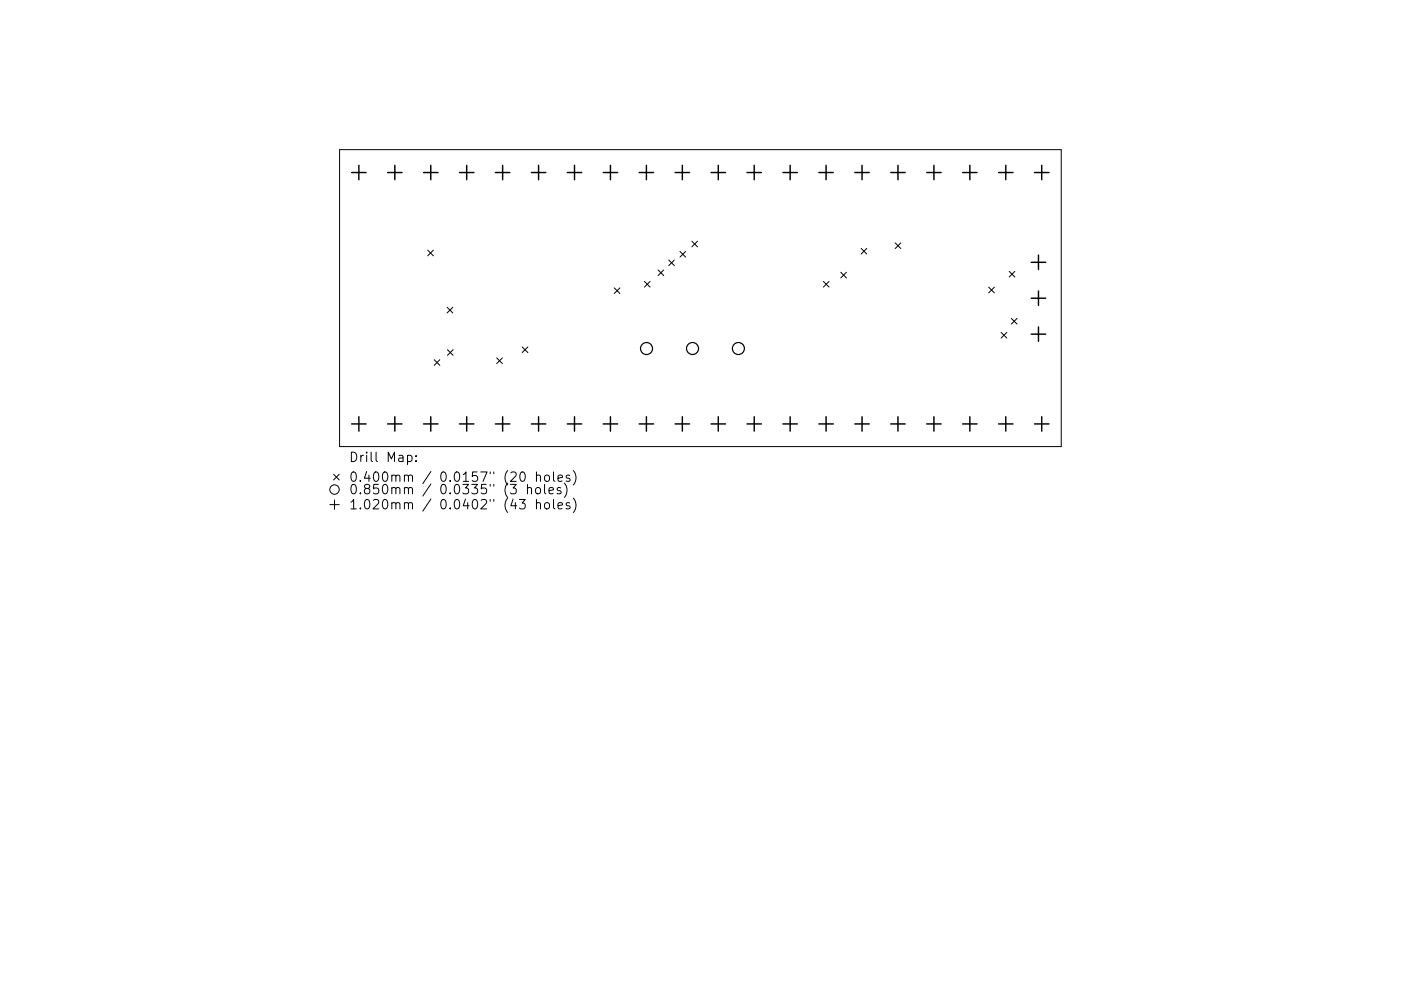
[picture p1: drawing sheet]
<svg xmlns="http://www.w3.org/2000/svg" width="297mm" height="210mm" viewBox="0 0 297 210" stroke-linecap="round" stroke-linejoin="round" font-family="sans-serif">
<defs><g id="words">
<g font-size="2.8">
<text x="73.9" y="98">Drill Map:</text>
<text x="73.9" y="102.2">0.400mm / 0.0157&quot; (20 holes)</text>
<text x="73.9" y="104.9">0.850mm / 0.0335&quot; (3 holes)</text>
<text x="73.9" y="108.1">1.020mm / 0.0402&quot; (43 holes)</text>
</g>
</g></defs>
<g fill="none" stroke="#000" stroke-width=".21">
<path d="M72 31.8h153v63h-153zM90.7 53.1l1.2 1.2M91.9 53.1l-1.2 1.2M136.6 59.7l1.2 1.2M137.8 59.7l-1.2 1.2M139.5 57.3l1.2 1.2M140.7 57.3l-1.2 1.2M141.8 55.2l1.2 1.2M143 55.2l-1.2 1.2M144.2 53.3l1.2 1.2M145.4 53.3l-1.2 1.2M146.7 51.2l1.2 1.2"/>
<path d="M147.9 51.2l-1.2 1.2M174.6 59.7l1.2 1.2M175.8 59.7l-1.2 1.2M178.3 57.8l1.2 1.2M179.5 57.8l-1.2 1.2M182.6 52.7l1.2 1.2M183.8 52.7l-1.2 1.2M189.8 51.5l1.2 1.2M191 51.5l-1.2 1.2M214 57.6l1.2 1.2M215.2 57.6l-1.2 1.2M92.1 76.3l1.2 1.2"/>
<path d="M93.3 76.3l-1.2 1.2M94.8 65.2l1.2 1.2M94.9 74.2l1.2 1.2M96 65.2l-1.2 1.2M96.1 74.2l-1.2 1.2M105.3 75.9l1.2 1.2M106.5 75.9l-1.2 1.2M110.7 73.6l1.2 1.2M111.9 73.6l-1.2 1.2M130.2 61.1l1.2 1.2M131.4 61.1l-1.2 1.2M209.6 60.9l1.2 1.2"/>
<path d="M210.8 60.9l-1.2 1.2M212.3 70.5l1.2 1.2M213.5 70.5l-1.2 1.2M214.4 67.6l1.2 1.2M215.6 67.6l-1.2 1.2M86.4 96.7l.6-.1 .4 .4v.5l-.2 .3h-.8M88.2 97.7v.2M88.2 96.7v.2M121.5 99.8a2.29 2.29 0 0 1 0 3.1M69.9 107.1h2M70.7 100.6l1.2 1.2M70.9 106.1v2"/>
<path d="M71.9 100.6l-1.2 1.2M110.1 106h1.3l-.7 .7a.54 .54 0 0 1 .7 .4v.5l-.2 .3-.8 .1-.3-.2M110.5 100.2l.4-.1a1.25 1.25 0 0 1 0 2h-.2a1.33 1.33 0 0 1-.2-1.9zM111.8 103.6l.3-.2 .5 .1 .1 1.3M111.8 102.8v2M113.6 103.6a.54 .54 0 0 1 .6-.2 .54 .54 0 0 1 .4 .4v.6a.54 .54 0 0 1-.5 .4 .54 .54 0 0 1-.6-.4zM113.7 101a.5 .5 0 0 1 .9 .1v1M113.7 106.8a.5 .5 0 0 1 .9 .1v1.1M113.7 100.1v2M113.7 106v2M115.5 102.8v1.7l.2 .3M115.5 101a.54 .54 0 0 1 .6-.2 .54 .54 0 0 1 .4 .4v.5a.54 .54 0 0 1-.5 .4 .54 .54 0 0 1-.5-.4z"/>
<path d="M115.6 106.7a.54 .54 0 0 1 .9 .3v.6a.54 .54 0 0 1-.5 .4 .54 .54 0 0 1-.5-.4v-.6zM116.4 104.1l1-.2-.1-.4-.6-.1-.3 .3 .1 1h.8M117.4 100.1v1.7l.2 .3M117.4 106v1.7l.2 .3M118.3 101.5l1-.2-.1-.4-.6-.1-.3 .3 .1 .9h.8M118.3 107.3l1-.2-.1-.4-.6-.1-.3 .3 .1 1h.8M118.9 103.5l-.5-.1-.3 .3 .1 .3 .7 .2v.5h-.8M119.6 102.5a2.29 2.29 0 0 1 0 3M120.8 100.9l-.5-.1-.3 .3 .1 .3 .7 .2v.4h-.8M120.8 106.7l-.5-.1-.3 .3 .1 .3 .7 .2v.5h-.8M121.5 105.7a2.29 2.29 0 0 1 0 3"/>
<circle cx="70.9" cy="103.9" r="1"/>
</g>
<g fill="none" stroke="#000" stroke-width=".26">
<circle cx="137.1" cy="73.9" r="1.28"/>
<circle cx="146.8" cy="73.9" r="1.27"/>
<circle cx="156.6" cy="73.9" r="1.27"/>
</g>
<g fill="none" stroke="#000" stroke-width=".31">
<path d="M74.6 36.6h3M76.1 35.1v3M82.2 36.6h3M83.7 35.1v3M89.8 36.6h3.1M91.3 35.1v3M97.4 36.6h3.1M98.9 35.1v3M105 36.6h3.1M106.6 35.1v3M112.7 36.6h3M114.2 35.1v3"/>
<path d="M120.3 36.6h3M121.8 35.1v3M127.9 36.6h3.1M129.4 35.1v3M135.5 36.6h3.1M137 35.1v3M143.1 36.6h3.1M144.7 35.1v3M150.8 36.6h3M152.3 35.1v3M158.4 36.6h3M159.9 35.1v3"/>
<path d="M166 36.6h3.1M167.5 35.1v3M173.6 36.6h3.1M175.1 35.1v3M181.2 36.6h3.1M182.8 35.1v3M188.9 36.6h3M190.4 35.1v3M196.5 36.6h3M198 35.1v3M204.1 36.6h3.1M205.6 35.1v3"/>
<path d="M211.7 36.6h3.1M213.2 35.1v3M219.3 36.6h3.1M220.9 35.1v3M218.6 55.7h3.1M220.2 54.1v3.1M218.6 63.3h3.1M218.6 70.9h3.1M220.2 61.7v3.1M220.2 69.4v3M74.6 89.9h3M76.1 88.4v3.1"/>
<path d="M82.2 89.9h3M83.7 88.4v3.1M89.8 89.9h3.1M91.3 88.4v3.1M97.4 89.9h3.1M98.9 88.4v3.1M105 89.9h3.1M106.6 88.4v3.1M112.7 89.9h3M114.2 88.4v3.1M120.3 89.9h3M121.8 88.4v3.1"/>
<path d="M127.9 89.9h3.1M129.4 88.4v3.1M135.5 89.9h3.1M137 88.4v3.1M143.1 89.9h3.1M144.7 88.4v3.1M150.8 89.9h3M152.3 88.4v3.1M158.4 89.9h3M159.9 88.4v3.1M166 89.9h3.1M167.5 88.4v3.1"/>
<path d="M173.6 89.9h3.1M175.1 88.4v3.1M181.2 89.9h3.1M182.8 88.4v3.1M188.9 89.9h3M190.4 88.4v3.1M196.5 89.9h3M198 88.4v3.1M204.1 89.9h3.1M205.6 88.4v3.1M211.7 89.9h3.1M213.2 88.4v3.1"/>
<path d="M219.3 89.9h3.1M220.9 88.4v3.1"/>
</g>
<use href="#words"/>
</svg>
